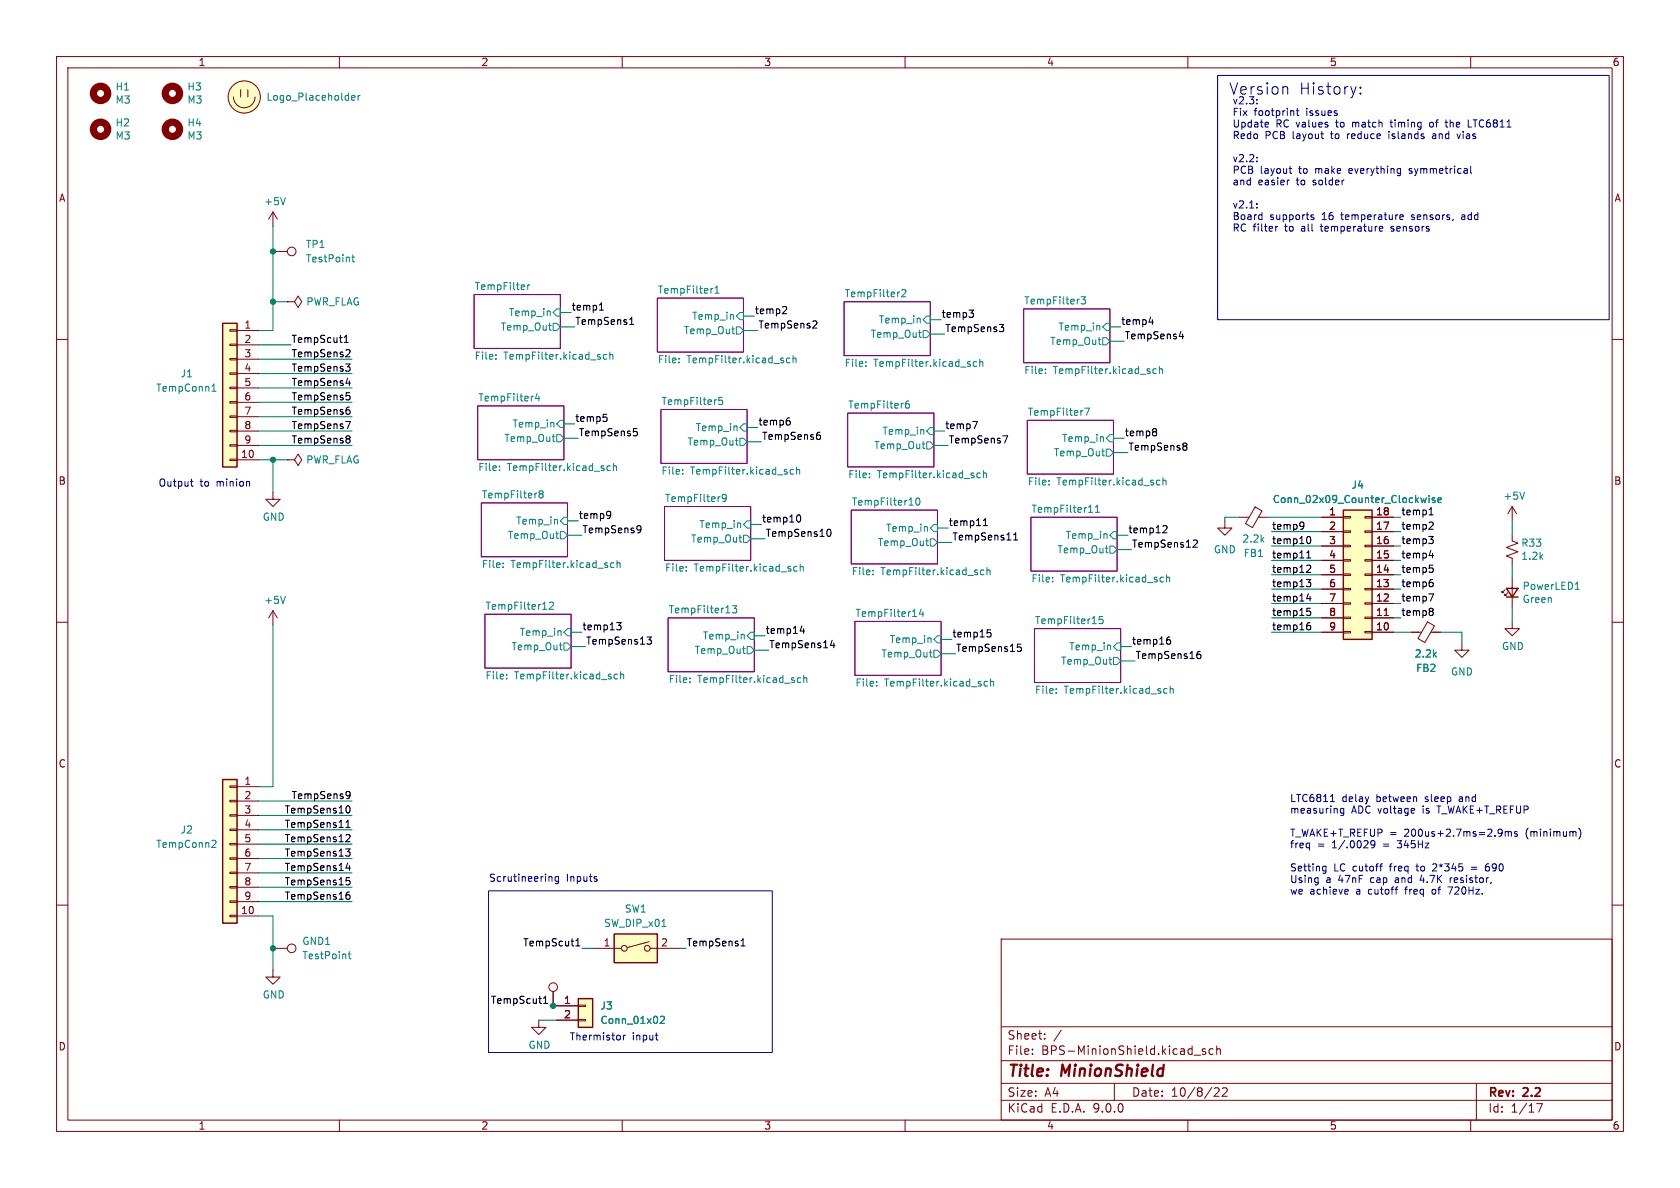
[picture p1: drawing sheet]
<svg xmlns="http://www.w3.org/2000/svg" width="297mm" height="210mm" viewBox="0 0 297 210" stroke-linecap="round" stroke-linejoin="round" font-family="sans-serif">
<defs><g id="words">
<g font-size="2.8" fill="#0000c2">
<text x="217.2" y="16.9">Version</text>
<text x="229.6" y="16.9">History:</text>
</g>
<g font-size="2.8" fill="#840000">
<text x="178" y="190.9">Title:</text>
<text x="187.7" y="190.9">MinionShield</text>
</g>
<g font-size="2.1" fill="#840000">
<text x="178" y="184">Sheet:</text>
<text x="178" y="186.7">File:</text>
<text x="184.1" y="186.7">BPS-MinionShield.kicad_sch</text>
<text x="178" y="196.9">KiCad</text>
<text x="178" y="194.1">Size:</text>
<text x="184.7" y="194.1">A4</text>
<text x="185.7" y="196.9">E.D.A.</text>
<text x="193.3" y="196.9">9.0.0</text>
<text x="200" y="194.1">Date:</text>
<text x="207" y="194.1">10/8/22</text>
<text x="263" y="194.3">Rev:</text>
<text x="263" y="196.9">Id:</text>
<text x="267.1" y="196.9">1/17</text>
<text x="269.4" y="194.3">2.2</text>
</g>
<g font-size="1.8" fill="#840000">
<text x="35" y="11.9">1</text>
<text x="85" y="11.9">2</text>
<text x="135" y="11.9">3</text>
<text x="185" y="11.9">4</text>
<text x="235" y="11.9">5</text>
<text x="285" y="11.9">6</text>
<text x="10.3" y="35.9">A</text>
<text x="285.3" y="35.9">A</text>
<text x="43.1" y="58.2">1</text>
<text x="43.1" y="60.7">2</text>
<text x="43.1" y="63.2">3</text>
<text x="43.1" y="65.8">4</text>
<text x="43.1" y="68.3">5</text>
<text x="43.1" y="70.9">6</text>
<text x="43.1" y="73.4">7</text>
<text x="43.1" y="75.9">8</text>
<text x="42.5" y="81">10</text>
<text x="43.1" y="78.5">9</text>
<text x="10.3" y="85.9">B</text>
<text x="285.3" y="85.9">B</text>
<text x="234.9" y="91.2">1</text>
<text x="234.9" y="93.7">2</text>
<text x="243.2" y="91.2">18</text>
<text x="243.2" y="93.7">17</text>
<text x="234.9" y="96.3">3</text>
<text x="234.9" y="98.8">4</text>
<text x="234.9" y="101.3">5</text>
<text x="243.2" y="96.3">16</text>
<text x="243.2" y="98.8">15</text>
<text x="243.2" y="101.3">14</text>
<text x="234.9" y="103.9">6</text>
<text x="234.9" y="106.4">7</text>
<text x="243.2" y="103.9">13</text>
<text x="243.2" y="106.4">12</text>
<text x="234.9" y="109">8</text>
<text x="234.9" y="111.5">9</text>
<text x="243.2" y="109">11</text>
<text x="243.2" y="111.5">10</text>
<text x="10.3" y="135.9">C</text>
<text x="285.3" y="135.9">C</text>
<text x="43.1" y="138.8">1</text>
<text x="43.1" y="141.4">2</text>
<text x="43.1" y="143.9">3</text>
<text x="43.1" y="146.4">4</text>
<text x="43.1" y="149">5</text>
<text x="43.1" y="151.5">6</text>
<text x="43.1" y="154.1">7</text>
<text x="42.5" y="161.7">10</text>
<text x="43.1" y="156.6">8</text>
<text x="43.1" y="159.1">9</text>
<text x="106.6" y="167.4">1</text>
<text x="116.8" y="167.4">2</text>
<text x="99.6" y="177.5">1</text>
<text x="10.3" y="185.9">D</text>
<text x="99.6" y="180.1">2</text>
<text x="285.3" y="185.9">D</text>
<text x="35" y="199.9">1</text>
<text x="85" y="199.9">2</text>
<text x="135" y="199.9">3</text>
<text x="185" y="199.9">4</text>
<text x="235" y="199.9">5</text>
<text x="285" y="199.9">6</text>
</g>
<g font-size="1.8" fill="#008484">
<text x="20.3" y="16.2">H1</text>
<text x="33" y="16.2">H3</text>
<text x="20.3" y="18.5">M3</text>
<text x="20.3" y="22.6">H2</text>
<text x="33" y="18.5">M3</text>
<text x="33" y="22.6">H4</text>
<text x="47" y="18">Logo_Placeholder</text>
<text x="20.3" y="24.9">M3</text>
<text x="33" y="24.9">M3</text>
<text x="46.6" y="36.5">+5V</text>
<text x="54" y="44">TP1</text>
<text x="54" y="46.6">TestPoint</text>
<text x="83.8" y="51.4">TempFilter</text>
<text x="116.2" y="52">TempFilter1</text>
<text x="149.2" y="52.6">TempFilter2</text>
<text x="181" y="53.9">TempFilter3</text>
<text x="54.1" y="54.2">PWR_FLAG</text>
<text x="88.4" y="58.6">Temp_Out</text>
<text x="89.9" y="56.1">Temp_in</text>
<text x="120.8" y="59.3">Temp_Out</text>
<text x="122.3" y="56.7">Temp_in</text>
<text x="153.8" y="59.9">Temp_Out</text>
<text x="155.3" y="57.4">Temp_in</text>
<text x="187" y="58.6">Temp_in</text>
<text x="83.8" y="63.9">File:</text>
<text x="89" y="63.9">TempFilter.kicad_sch</text>
<text x="116.2" y="64.5">File:</text>
<text x="121.4" y="64.5">TempFilter.kicad_sch</text>
<text x="149.2" y="65.2">File:</text>
<text x="154.4" y="65.2">TempFilter.kicad_sch</text>
<text x="185.6" y="61.2">Temp_Out</text>
<text x="27.5" y="69.4">TempConn1</text>
<text x="31.8" y="66.9">J1</text>
<text x="84.5" y="71">TempFilter4</text>
<text x="116.8" y="71.7">TempFilter5</text>
<text x="181" y="66.4">File:</text>
<text x="186.2" y="66.4">TempFilter.kicad_sch</text>
<text x="90.5" y="75.8">Temp_in</text>
<text x="122.9" y="76.4">Temp_in</text>
<text x="149.9" y="72.3">TempFilter6</text>
<text x="155.9" y="77.1">Temp_in</text>
<text x="181.6" y="73.6">TempFilter7</text>
<text x="54" y="82.1">PWR_FLAG</text>
<text x="84.5" y="83.6">File:</text>
<text x="89" y="78.3">Temp_Out</text>
<text x="89.7" y="83.6">TempFilter.kicad_sch</text>
<text x="121.4" y="79">Temp_Out</text>
<text x="154.5" y="79.6">Temp_Out</text>
<text x="186.2" y="80.9">Temp_Out</text>
<text x="187.7" y="78.3">Temp_in</text>
<text x="85.1" y="88.2">TempFilter8</text>
<text x="116.8" y="84.2">File:</text>
<text x="117.5" y="88.8">TempFilter9</text>
<text x="122.1" y="84.2">TempFilter.kicad_sch</text>
<text x="149.9" y="84.9">File:</text>
<text x="150.5" y="89.5">TempFilter10</text>
<text x="155.1" y="84.9">TempFilter.kicad_sch</text>
<text x="181.6" y="86.1">File:</text>
<text x="186.8" y="86.1">TempFilter.kicad_sch</text>
<text x="224.9" y="89.1">Conn_02x09_Counter_Clockwise</text>
<text x="238.8" y="86.6">J4</text>
<text x="265.7" y="88.5">+5V</text>
<text x="46.4" y="92.3">GND</text>
<text x="89.7" y="95.5">Temp_Out</text>
<text x="91.1" y="92.9">Temp_in</text>
<text x="123.5" y="93.6">Temp_in</text>
<text x="156.5" y="94.2">Temp_in</text>
<text x="182.2" y="90.7">TempFilter11</text>
<text x="188.3" y="95.5">Temp_in</text>
<text x="85.1" y="100.7">File:</text>
<text x="90.3" y="100.7">TempFilter.kicad_sch</text>
<text x="117.5" y="101.4">File:</text>
<text x="122.1" y="96.1">Temp_Out</text>
<text x="122.7" y="101.4">TempFilter.kicad_sch</text>
<text x="155.1" y="96.7">Temp_Out</text>
<text x="186.8" y="98">Temp_Out</text>
<text x="214.5" y="98">GND</text>
<text x="219.5" y="96.1">2.2k</text>
<text x="219.8" y="98.7">FB1</text>
<text x="268.8" y="99.2">1.2k</text>
<text x="268.8" y="96.9">R33</text>
<text x="46.6" y="107">+5V</text>
<text x="85.7" y="107.9">TempFilter12</text>
<text x="150.5" y="102">File:</text>
<text x="155.7" y="102">TempFilter.kicad_sch</text>
<text x="182.2" y="103.3">File:</text>
<text x="187.5" y="103.3">TempFilter.kicad_sch</text>
<text x="269.1" y="104.5">PowerLED1</text>
<text x="269.1" y="106.8">Green</text>
<text x="91.8" y="112.6">Temp_in</text>
<text x="118.1" y="108.5">TempFilter13</text>
<text x="124.2" y="113.3">Temp_in</text>
<text x="151.1" y="109.1">TempFilter14</text>
<text x="157.2" y="113.9">Temp_in</text>
<text x="182.9" y="110.4">TempFilter15</text>
<text x="90.3" y="115.2">Temp_Out</text>
<text x="122.7" y="115.8">Temp_Out</text>
<text x="155.7" y="116.4">Temp_Out</text>
<text x="187.5" y="117.7">Temp_Out</text>
<text x="188.9" y="115.2">Temp_in</text>
<text x="250" y="116.4">2.2k</text>
<text x="250.2" y="119">FB2</text>
<text x="256.4" y="119.6">GND</text>
<text x="265.4" y="115.1">GND</text>
<text x="85.7" y="120.4">File:</text>
<text x="90.9" y="120.4">TempFilter.kicad_sch</text>
<text x="118.1" y="121.1">File:</text>
<text x="123.3" y="121.1">TempFilter.kicad_sch</text>
<text x="151.1" y="121.7">File:</text>
<text x="156.4" y="121.7">TempFilter.kicad_sch</text>
<text x="182.9" y="123">File:</text>
<text x="188.1" y="123">TempFilter.kicad_sch</text>
<text x="31.8" y="147.5">J2</text>
<text x="27.5" y="150.1">TempConn2</text>
<text x="110.4" y="161.5">SW1</text>
<text x="53.3" y="167.2">GND1</text>
<text x="106.7" y="164.1">SW_DIP_x01</text>
<text x="53.3" y="169.8">TestPoint</text>
<text x="46.4" y="176.7">GND</text>
<text x="106.1" y="178.7">J3</text>
<text x="93.3" y="185.6">GND</text>
<text x="106.1" y="181.2">Conn_01x02</text>
</g>
<g font-size="1.8" fill="#0000c2">
<text x="217.8" y="18.5">v2.3:</text>
<text x="217.8" y="20.6">Fix</text>
<text x="217.8" y="22.6">Update</text>
<text x="221.7" y="20.6">footprint</text>
<text x="225.6" y="22.6">RC values</text>
<text x="231" y="20.6">issues</text>
<text x="236.5" y="22.6">to</text>
<text x="239.5" y="22.6">match</text>
<text x="246.5" y="22.6">timing</text>
<text x="253.6" y="22.6">of</text>
<text x="256.7" y="22.6">the</text>
<text x="260.8" y="22.6">LTC6811</text>
<text x="217.8" y="24.7">Redo</text>
<text x="217.8" y="28.8">v2.2:</text>
<text x="223.6" y="24.7">PCB</text>
<text x="228.6" y="24.7">layout</text>
<text x="235.6" y="24.7">to</text>
<text x="238.6" y="24.7">reduce</text>
<text x="246.2" y="24.7">islands</text>
<text x="254.1" y="24.7">and</text>
<text x="258.7" y="24.7">vias</text>
<text x="217.8" y="30.8">PCB</text>
<text x="217.8" y="32.8">and</text>
<text x="222.4" y="32.8">easier</text>
<text x="222.8" y="30.8">layout</text>
<text x="229.3" y="32.8">to</text>
<text x="229.8" y="30.8">to</text>
<text x="232.4" y="32.8">solder</text>
<text x="232.8" y="30.8">make</text>
<text x="238.9" y="30.8">everything</text>
<text x="249.8" y="30.8">symmetrical</text>
<text x="217.8" y="36.9">v2.1:</text>
<text x="217.8" y="39">Board</text>
<text x="217.8" y="41">RC filter</text>
<text x="224.5" y="39">supports</text>
<text x="227.3" y="41">to</text>
<text x="230.3" y="41">all</text>
<text x="233.8" y="39">16</text>
<text x="234" y="41">temperature</text>
<text x="237.4" y="39">temperature</text>
<text x="246.6" y="41">sensors</text>
<text x="250" y="39">sensors,</text>
<text x="259" y="39">add</text>
<text x="27.9" y="86.1">Output</text>
<text x="35.3" y="86.1">to</text>
<text x="38.4" y="86.1">minion</text>
<text x="228" y="141.9">LTC6811</text>
<text x="228" y="143.9">measuring</text>
<text x="237.2" y="141.9">delay</text>
<text x="238.9" y="143.9">ADC voltage</text>
<text x="243.4" y="141.9">between</text>
<text x="251.8" y="143.9">is</text>
<text x="252.2" y="141.9">sleep</text>
<text x="254.6" y="143.9">T_WAKE+T_REFUP</text>
<text x="258.4" y="141.9">and</text>
<text x="228" y="148">T_WAKE+T_REFUP</text>
<text x="245.6" y="148">=</text>
<text x="248.4" y="148">200us+2.7ms=2.9ms</text>
<text x="270" y="148">(minimum)</text>
<text x="86.4" y="156">Scrutineering</text>
<text x="100.1" y="156">Inputs</text>
<text x="228" y="150">freq</text>
<text x="228" y="154.1">Setting</text>
<text x="232.9" y="150">=</text>
<text x="235.6" y="150">1/.0029</text>
<text x="235.8" y="154.1">LC cutoff</text>
<text x="244.8" y="150">=</text>
<text x="246" y="154.1">freq</text>
<text x="247.5" y="150">345Hz</text>
<text x="250.9" y="154.1">to</text>
<text x="254" y="154.1">2*345</text>
<text x="263.7" y="154.1">690</text>
<text x="228" y="156.2">Using</text>
<text x="228" y="158.2">we</text>
<text x="231.6" y="158.2">achieve</text>
<text x="234.4" y="156.2">a</text>
<text x="236.7" y="156.2">47nF</text>
<text x="239.9" y="158.2">a</text>
<text x="242.2" y="158.2">cutoff</text>
<text x="242.5" y="156.2">cap</text>
<text x="247.1" y="156.2">and</text>
<text x="248.9" y="158.2">freq</text>
<text x="251.7" y="156.2">4.7K</text>
<text x="253.8" y="158.2">of</text>
<text x="256.9" y="158.2">720Hz.</text>
<text x="257.2" y="156.2">resistor,</text>
<text x="100.6" y="184.1">Thermistor</text>
<text x="111.8" y="184.1">input</text>
</g>
<g font-size="1.8">
<text x="101" y="55">temp1</text>
<text x="101.6" y="57.5">TempSens1</text>
<text x="133.3" y="55.6">temp2</text>
<text x="134" y="58.2">TempSens2</text>
<text x="166.4" y="56.3">temp3</text>
<text x="167" y="58.8">TempSens3</text>
<text x="198.1" y="57.5">temp4</text>
<text x="51.4" y="60.7">TempScut1</text>
<text x="51.4" y="65.8">TempSens3</text>
<text x="51.4" y="63.2">TempSens2</text>
<text x="198.8" y="60.1">TempSens4</text>
<text x="51.4" y="68.3">TempSens4</text>
<text x="51.4" y="70.9">TempSens5</text>
<text x="51.4" y="73.4">TempSens6</text>
<text x="51.4" y="75.9">TempSens7</text>
<text x="101.6" y="74.7">temp5</text>
<text x="102.2" y="77.2">TempSens5</text>
<text x="134" y="75.3">temp6</text>
<text x="134.6" y="77.8">TempSens6</text>
<text x="167" y="75.9">temp7</text>
<text x="198.8" y="77.2">temp8</text>
<text x="51.4" y="78.5">TempSens8</text>
<text x="167.6" y="78.5">TempSens7</text>
<text x="199.4" y="79.7">TempSens8</text>
<text x="102.2" y="91.8">temp9</text>
<text x="102.9" y="94.4">TempSens9</text>
<text x="134.6" y="92.4">temp10</text>
<text x="135.3" y="95">TempSens10</text>
<text x="167.6" y="93.1">temp11</text>
<text x="168.3" y="95.6">TempSens11</text>
<text x="199.4" y="94.4">temp12</text>
<text x="224.8" y="93.7">temp9</text>
<text x="247.6" y="93.7">temp2</text>
<text x="247.6" y="91.2">temp1</text>
<text x="200" y="96.9">TempSens12</text>
<text x="224.8" y="98.8">temp11</text>
<text x="224.8" y="101.3">temp12</text>
<text x="224.8" y="96.3">temp10</text>
<text x="247.6" y="98.8">temp4</text>
<text x="247.6" y="96.3">temp3</text>
<text x="247.6" y="101.3">temp5</text>
<text x="224.8" y="106.4">temp14</text>
<text x="224.8" y="103.9">temp13</text>
<text x="247.6" y="106.4">temp7</text>
<text x="247.6" y="103.9">temp6</text>
<text x="102.9" y="111.5">temp13</text>
<text x="135.3" y="112.1">temp14</text>
<text x="168.3" y="112.8">temp15</text>
<text x="224.8" y="109">temp15</text>
<text x="224.8" y="111.5">temp16</text>
<text x="247.6" y="109">temp8</text>
<text x="103.5" y="114">TempSens13</text>
<text x="135.9" y="114.7">TempSens14</text>
<text x="168.9" y="115.3">TempSens15</text>
<text x="200" y="114">temp16</text>
<text x="200.7" y="116.6">TempSens16</text>
<text x="50.2" y="143.9">TempSens10</text>
<text x="51.4" y="141.3">TempSens9</text>
<text x="50.2" y="146.4">TempSens11</text>
<text x="50.2" y="149">TempSens12</text>
<text x="50.2" y="151.5">TempSens13</text>
<text x="50.2" y="154">TempSens14</text>
<text x="50.2" y="156.6">TempSens15</text>
<text x="50.2" y="159.1">TempSens16</text>
<text x="92.4" y="167.4">TempScut1</text>
<text x="121.3" y="167.4">TempSens1</text>
<text x="86.7" y="177.5">TempScut1</text>
</g>
</g></defs>
<path d="M0 0h297v210h-297z" fill="#fff" stroke="#fff" stroke-width=".18"/>
<g fill="none" stroke="#840000" stroke-width=".18">
<path d="M10 10h277v190h-277zM12 12h273v186h-273zM60 10v2M110 10v2M160 10v2M210 10v2M260 10v2M10 60h2M285 60h2M10 110h2M285 110h2M10 160h2"/>
<path d="M177 166h108v32h-108zM285 160h2M60 198v2M110 198v2M160 198v2M177 194.5h108M177 191.5h108M177 187.5h108M177 181.5h108M182.5 186.3v.1M182.5 185.5v.1M184.7 183.6v.1"/>
<path d="M184.7 182.8v.1M187.6 182.1l-1.3 2M197 191.5v3M210 198v2M211.1 186.5h1.1M213.1 185.5l-.4-.1-.2 .2 .1 .2 .5 .2v.3h-.6M214.5 185.5l-.5-.1-.3 .3v.4l.2 .2h.6M214.7 192.4l.5-.1 .3 .1v.3l-.9 1.1h.9M215.1 185.5l.2-.1 .4 .1v.9M215.1 184.9v1.5M216.1 192.4l.6-.1 .2 .1 .1 .3-1 1.1h1M260 198v2"/>
<path d="M261 191.5v6.5M271.7 195.1h1l-.7 1.5"/>
</g>
<g fill="none" stroke="#840084" stroke-width=".18">
<path d="M83.8 52.1h15.3v9.5h-15.3zM116.2 52.7h15.2v9.5h-15.2zM149.2 53.3h15.3v9.6h-15.3zM181 54.6h15.2v9.5h-15.2zM84.5 71.8h15.2v9.5h-15.2zM116.8 72.4h15.3v9.5h-15.3zM149.9 73h15.2v9.6h-15.2zM181.6 74.3h15.2v9.5h-15.2zM85.1 88.9h15.2v9.5h-15.2zM117.5 89.5h15.2v9.6h-15.2zM150.5 90.2h15.2v9.5h-15.2zM182.2 91.4h15.3v9.6h-15.3z"/>
<path d="M85.7 108.6h15.3v9.5h-15.3zM118.1 109.2h15.2v9.5h-15.2zM151.1 109.9h15.3v9.5h-15.3zM182.9 111.1h15.2v9.6h-15.2z"/>
</g>
<g fill="none" stroke="#008484" stroke-width=".18">
<path d="M93.3 50.3v.9M93.7 50.3l-.4 .3M97 57.5h.5M97.2 55l.1 .8M97.3 58.4h.2M97.8 55.2l.6-.6h.7v1.3h-.7zM97.8 57.2h.6l.7 .6-.7 .6h-.6zM126 51h-.2M126.4 51.8h.7M126.4 50.9l.4-.3v1.2M129.4 58.2h.5M129.6 55.7l.1 .8"/>
<path d="M129.7 59h.2M130.2 57.8h.6l.6 .6-.6 .7h-.6zM130.8 55.2h.6v1.3h-.6l-.6-.6zM159.4 51.3l.5-.1 .3 .4-.8 .9h.8M162.4 58.8h.5M162.6 56.3l.1 .8M162.8 59.6h.1M163.2 56.5l.6-.6h.7v1.3h-.7zM163.2 58.4h.6l.7 .7-.7 .6h-.6zM191.1 52.5h.8l-.4 .4 .3 .2v.5l-.1 .1-.6-.1M194.4 57.6v.8M194.9 59.7h.7l.6 .6-.6 .7h-.7z"/>
<path d="M195.6 57.2h.6v1.2h-.6l-.7-.6zM87.7 63.4v.1M87.7 62.7v.1M95 69.5l-.3 1h.7M95.3 70v.9M97.6 77.2h.5M97.9 74.7v.8M98 78h.1M98.4 76.8h.7l.6 .7-.6 .6h-.7zM99.1 74.3h.6v1.3h-.6l-.7-.7zM107.3 62.7h-.4l-.2 .2 .1 .5h.5M107.8 62.8l.2-.1h.3l.1 .8"/>
<path d="M107.8 62.2v1.3M120.1 64v.1M120.1 63.4v.1M127.7 70.2h-.6l-.1 .6 .2-.1 .4 .1 .2 .2-.1 .4-.2 .1-.5-.1M130 77.8h.5M130.2 75.4l.1 .7M130.4 78.7h.1M130.8 77.5h.6l.7 .6-.7 .6h-.6zM131.4 74.9h.7v1.3h-.7l-.6-.6zM139.6 63.4l-.3-.1-.3 .2 .2 .6h.4M140.2 63.4l.2-.1 .3 .1v.7M140.2 62.9v1.2"/>
<path d="M153.1 64.7v.1M153.1 64v.1M160.7 70.9h-.4a.86 .86 0 0 0 0 1.2l.4-.1 .1-.4-.3-.2h-.2l-.2 .2M163 78.5h.5M163.3 76v.8M163.4 79.3h.1M163.8 78.1h.7l.6 .6-.6 .7h-.7zM164.5 75.6h.6v1.2h-.6l-.7-.6zM172.7 64l-.4-.1-.2 .3 .1 .5h.5M173.2 64l.2-.1 .3 .1 .1 .8M173.2 63.5v1.3M184.8 65.3v.1"/>
<path d="M184.8 65.9v.1M191.7 72.1h.9l-.5 1.3M194.1 60.1h.5M194.5 60.9h.1M194.8 79.7h.5M195 77.3l.1 .7M195.6 79.4h.6l.6 .6-.6 .6h-.6zM196.2 76.8h.6v1.3h-.6l-.6-.6zM204.4 65.3l-.3-.1-.3 .2 .1 .6h.5M205 65.3l.1-.1 .3 .1 .1 .7M205 64.8v1.2M88.3 83.1v.1"/>
<path d="M88.3 82.4v.1M88.9 99.5v.2M95.5 87.3l-.2-.2 .2-.3h.3l.2 .2-.2 .3M95.5 87.3l-.2 .2 .1 .4 .1 .1h.4l.1-.2v-.3l-.2-.2M95.5 87.3h.3M98.3 94.3h.4M98.5 91.9l.1 .8M98.6 95.2h.1M99.1 94h.6l.6 .6-.6 .7h-.6zM99.7 91.4h.6v1.3h-.6l-.6-.6zM107.9 82.4l-.4-.1-.2 .3 .1 .5h.5M108.4 82.5l.2-.2 .3 .1 .1 .8"/>
<path d="M108.4 81.9v1.3M108.5 99.5h-.3l-.3 .2 .2 .6h.4M109.1 99.6l.2-.1h.3v.8M109.1 99.1v1.2M120.7 83.7v.1M120.7 83v.2M128.4 87.9l-.2 .3h-.3l-.2-.3 .1-.4 .4-.1 .1 .1a.84 .84 0 0 1-.3 1.2h-.2M130.6 95h.5M130.9 92.5v.8M131 95.8h.1M131.4 92.7l.7-.6h.6v1.2h-.6zM131.4 94.6h.7l.6 .7-.6 .6h-.7z"/>
<path d="M140.3 83h-.4l-.2 .2 .1 .6h.5M140.8 83.1l.2-.1h.3l.1 .8M140.8 82.6v1.2M141.5 99.7v1.3M153.7 84.3v.2M153.7 83.7v.1M162 88.1l.2-.1a.68 .68 0 0 1 .4 .7 .68 .68 0 0 1-.4 .6l-.2-.1-.1-.4zM163.7 95.6h.4M163.9 93.1l.1 .8M164 96.5h.1M164.5 95.3h.6l.6 .6-.6 .6h-.6zM165.1 92.7h.6v1.3h-.6l-.6-.7z"/>
<path d="M173.3 83.7l-.4-.1-.2 .3 .1 .5h.5M173.8 83.7l.2-.1 .3 .1 .1 .8M173.8 83.2v1.3M185.5 85.6v.1M185.5 84.9v.2M192.4 90.6h.8M193.7 90.6h.7M193.7 89.7l.3-.4v1.3M195.1 80.6h.2M195.4 96.9h.5M195.7 94.4v.8M195.8 97.7h.1"/>
<path d="M196.2 96.5h.6l.7 .7-.7 .6h-.6zM196.8 94h.7v1.3h-.7l-.6-.7zM205.1 84.9h-.4l-.3 .2 .2 .6h.5M205.6 85l.2-.1h.3v.8M205.6 84.5v1.2M88.9 100.2v.1M89.6 119.9v.1M89.6 119.2v.2M97.1 106.6l.5-.2 .3 .4-.8 .9h.8M98.9 114h.5M99.1 111.6l.1 .7M99.3 114.9h.1"/>
<path d="M99.7 113.7h.6l.7 .6-.7 .6h-.6zM100.3 111.1h.7v1.3h-.7l-.6-.6zM109.2 119.2h-.4l-.2 .2 .1 .6h.5M109.7 119.3l.2-.1h.3l.1 .8M109.7 118.7v1.3M121.3 100.8v.2M121.3 100.2v.1M122 119.9v.1M129.5 107.1h.7l-.4 .5 .4 .1v.5l-.2 .1-.5-.1M131.3 114.7h.5M131.5 112.2l.1 .8M131.6 115.5h.2"/>
<path d="M132.1 114.3h.6l.6 .6-.6 .7h-.6zM132.7 111.8h.6v1.2h-.6l-.6-.6zM140.9 100.2l-.3-.1-.3 .3 .1 .5h.5M141.5 100.2l.1-.1 .3 .1 .1 .8M141.6 119.9l-.4-.1-.3 .2 .2 .6h.5M142.1 119.9l.2-.1 .3 .1v.8M142.1 119.4v1.3M154.3 101.5v.1M154.3 100.8v.1M162.8 107.6l-.3 1h.8M163.1 108.1v.9M164.3 115.3h.5"/>
<path d="M164.5 112.8l.1 .8M164.7 116.1h.1M165.1 114.9h.6l.7 .7-.7 .6h-.6zM165.7 112.4h.7v1.3h-.7l-.6-.7zM173.9 100.8h-.3l-.3 .2 .2 .5h.4M174.5 100.9l.2-.1h.3v.8M174.5 100.3v1.3M186.1 102.8v.1M186.1 102.1v.1M195 109h-.7v.6l.2-.1h.4l.1 .2v.4l-.2 .1-.5-.1M196 116.6h.5M196.3 114.1v.8"/>
<path d="M196.4 117.4h.1M196.8 116.2h.7l.6 .6-.6 .7h-.7zM197.5 113.7h.6v1.2h-.6l-.7-.6zM205.7 102.1l-.4-.1-.2 .3 .1 .5h.5M206.2 102.1l.2-.1 .3 .1 .1 .8M206.2 101.6v1.3M122 120.5v.2M155 121.2v.1M155 120.5v.1M174.6 120.5l-.4-.1-.2 .3 .1 .5h.5M175.1 120.6l.2-.2 .3 .1 .1 .8M175.1 120v1.3"/>
<path d="M186.7 122.4v.2M186.7 121.8v.1M206.3 121.8l-.3-.1-.3 .3 .1 .5h.5M206.9 121.8l.1-.1 .4 .1v.8M206.9 121.3v1.3"/>
</g>
<path d="M102.2 176.5h2.6v5.1h-2.6z" fill="#ffffc2"/>
<path d="M102.2 176.5h2.6v5.1h-2.6z" fill="none" stroke="#840000" stroke-width=".25"/>
<g fill="none" stroke="#840000" stroke-width=".18">
<path d="M41.3 17.1a1.9 1.9 0 0 0 1.9 2 1.9 1.9 0 0 0 1.9-2M42.5 15.9v1.2M43.8 15.9v1.2M98.4 177.8h3.8M102.2 177.7h1.3v.2h-1.3zM98.4 180.3h3.8M102.2 180.2h1.3v.3h-1.3z"/>
<circle cx="43.2" cy="17.1" r="2.84"/>
</g>
<path d="M62.2 17.3l.6-.1-.1-.3h-.4l-.1 .2v.6h.5M63.3 16.9v.8M63.7 16.9l-.4 .2M116.7 179.8l.5-.2 .3 .4-.8 .9h.8" fill="none" stroke="#008484" stroke-width=".18"/>
<circle cx="43.2" cy="17.1" r="2.84" fill="#ffffc2" stroke="#ffffc2" stroke-width=".18"/>
<circle cx="30.5" cy="16.5" r="1.27" fill="none" stroke="#840000" stroke-width="1.3"/>
<path d="M39.4 137.8h2.5v25.4h-2.5z" fill="#ffffc2"/>
<path d="M39.4 137.8h2.5v25.4h-2.5z" fill="none" stroke="#840000" stroke-width=".25"/>
<g fill="none" stroke="#840000" stroke-width=".18">
<path d="M40.6 138.9h1.3v.3h-1.3zM41.9 139.1h3.8M40.6 141.5h1.3v.2h-1.3zM40.6 144h1.3v.3h-1.3zM40.6 146.6h1.3v.2h-1.3zM40.6 149.1h1.3v.3h-1.3zM40.6 151.6h1.3v.3h-1.3zM40.6 154.2h1.3v.2h-1.3zM40.6 156.7h1.3v.3h-1.3zM40.6 159.3h1.3v.2h-1.3zM41.9 141.6h3.8M41.9 144.1h3.8"/>
<path d="M41.9 146.7h3.8M41.9 149.2h3.8M41.9 151.8h3.8M41.9 154.3h3.8M41.9 156.8h3.8M41.9 159.4h3.8M40.6 161.8h1.3v.3h-1.3zM41.9 161.9h3.8"/>
</g>
<path d="M37.6 148.5l.5 .1 .1 .3-.8 .9h.8" fill="none" stroke="#008484" stroke-width=".18"/>
<path d="M39.4 57.2h2.5v25.4h-2.5z" fill="#ffffc2"/>
<path d="M39.4 57.2h2.5v25.4h-2.5zM266.3 104h2.1l-1.1 1.5zM266.3 105.5h2.1" fill="none" stroke="#840000" stroke-width=".25"/>
<g fill="none" stroke="#840000" stroke-width=".18">
<path d="M40.6 58.3h1.3v.2h-1.3zM41.9 58.4h3.8M40.6 60.8h1.3v.3h-1.3zM40.6 63.4h1.3v.2h-1.3zM40.6 65.9h1.3v.3h-1.3zM40.6 68.5h1.3v.2h-1.3zM40.6 71h1.3v.2h-1.3zM40.6 73.5h1.3v.3h-1.3zM40.6 76.1h1.3v.2h-1.3zM40.6 78.6h1.3v.3h-1.3zM41.9 61h3.8M41.9 63.5h3.8"/>
<path d="M41.9 66h3.8M41.9 68.6h3.8M41.9 71.1h3.8M41.9 73.7h3.8M41.9 76.2h3.8M41.9 78.7h3.8M40.6 81.2h1.3v.2h-1.3zM41.9 81.3h3.8M50.8 81.3h1.3l.6-1 .6 1-.6 1-.6-1M50.8 81.3h.1M266.1 104.3l-.5 .5v-.3v.3h.2M266.6 104.8l-.5 .5v-.3v.3h.2"/>
<path d="M267.3 102.2v5.1M97.8 175.3v2.5M95.2 180.3v1.3h1.3l-1.3 1.3-1.2-1.3h1.2"/>
<circle cx="97.8" cy="174.5" r=".76"/>
</g>
<path d="M37.5 69.2h.7M37.5 68.3l.3-.4v1.3M278.5 104.2h.7M278.7 103.1l.1-.2v1.3" fill="none" stroke="#008484" stroke-width=".18"/>
<path d="M108.6 165.1h7.6v5.1h-7.6z" fill="#ffffc2"/>
<g fill="none" stroke="#840000" stroke-width=".18">
<path d="M104.8 167.6h5.1M114.8 166.5l-3.9 1M114.9 167.6h5.1"/>
<circle cx="110.4" cy="167.6" r=".51"/>
<circle cx="114.4" cy="167.6" r=".51"/>
</g>
<path d="M108.6 165.1h7.6v5.1h-7.6z" fill="none" stroke="#840000" stroke-width=".25"/>
<path d="M117 163.8h.7" fill="none" stroke="#008484" stroke-width=".18"/>
<path d="M237.5 90.2h5.1v22.8h-5.1z" fill="#ffffc2"/>
<path d="M237.5 90.2h5.1v22.8h-5.1z" fill="none" stroke="#840000" stroke-width=".25"/>
<g fill="none" stroke="#840000" stroke-width=".18">
<path d="M48.3 37.5v2.5M48.3 37.5l-.8 1.2M48.3 37.5l.7 1.2M48.3 44.5h2.5M50.8 53.3h1.3l.6-1 .6 1-.6 1.1-.6-1.1M50.8 53.3h.1M48.3 87v1.3h1.2l-1.2 1.2-1.3-1.2h1.3M216.5 92.1v1.2h-1.2l1.2 1.3 1.3-1.3h-1.3M219.1 91.4h1.7M221.9 89.6l1.2 .7-1.7 3-1.2-.7zM222.5 91.4h1.7M233.7 91.4h3.8"/>
<path d="M233.7 94h3.8M233.7 96.5h3.8M233.7 99.1h3.8M237.5 91.3h1.3v.3h-1.3zM237.5 93.9h1.3v.2h-1.3zM237.5 96.4h1.3v.2h-1.3zM237.5 98.9h1.3v.3h-1.3zM241.3 91.3h1.3v.3h-1.3zM241.3 93.9h1.3v.2h-1.3zM241.3 96.4h1.3v.2h-1.3zM241.3 98.9h1.3v.3h-1.3zM242.6 91.4h3.8"/>
<path d="M242.6 94h3.8M242.6 96.5h3.8M242.6 99.1h3.8M267.3 94.6v1l1.1 .4-2.1 .8 2.1 .7-2.1 .8 1 .4v1M267.3 89.5l-.7 1.3M267.3 89.5l.8 1.3M267.3 89.5v2.6M48.3 108l-.8 1.2M48.3 108l.7 1.2M48.3 108v2.5M233.7 101.6h3.8M233.7 104.1h3.8"/>
<path d="M233.7 106.7h3.8M233.7 109.2h3.8M233.7 111.8h3.8M237.5 101.5h1.3v.2h-1.3zM237.5 104h1.3v.3h-1.3zM237.5 106.6h1.3v.2h-1.3zM237.5 109.1h1.3v.2h-1.3zM237.5 111.6h1.3v.3h-1.3zM241.3 101.5h1.3v.2h-1.3zM241.3 104h1.3v.3h-1.3zM241.3 106.6h1.3v.2h-1.3zM241.3 109.1h1.3v.2h-1.3z"/>
<path d="M241.3 111.6h1.3v.3h-1.3zM242.6 101.6h3.8M242.6 104.1h3.8M242.6 106.7h3.8M242.6 109.2h3.8M242.6 111.8h3.8M244.7 108.8h.7M249.6 111.8h1.7M252.4 109.9l1.2 .7-1.7 3-1.2-.7zM253 111.8h1.6M258.4 113.7v1.2h-1.2l1.2 1.3 1.3-1.3h-1.3M267.3 109.9v1.2h1.3l-1.3 1.3-1.2-1.3h1.2"/>
<path d="M48.3 171.5v1.2h1.2l-1.2 1.3-1.3-1.3h1.3M48.3 167.6h2.5M97.8 175.3v2.5M98.4 177.8h3.8M98.4 180.3h3.8"/>
<circle cx="51.6" cy="44.4" r=".76"/>
<circle cx="51.6" cy="167.6" r=".76"/>
</g>
<g fill="none" stroke="#008484" stroke-width=".18">
<path d="M50.5 34.9l-.5 1.3M62.2 45.5h.5M62.4 45v1.1l.3 .2M252.2 88l-.3 .8-.2-.6M252.6 87.6v.1M252.6 88v.8M253.7 88.1l-.3-.1-.2 .2v.2l.5 .1v.3h-.5M254.2 88.4l.6-.1v-.2l-.4-.1-.2 .2 .1 .6h.5M269.5 87l-.4 1.3M50.5 105.4l-.5 1.3M61.6 168.6h.4M61.7 168.2v1.1l.3 .2"/>
<path d="M116.7 179.8l.5-.2 .3 .4-.8 .9h.8"/>
</g>
<g fill="none" stroke="#840000" stroke-width="1.3">
<circle cx="17.8" cy="16.5" r="1.27"/>
<circle cx="17.8" cy="22.9" r="1.27"/>
<circle cx="30.5" cy="22.9" r="1.27"/>
</g>
<g fill="none" stroke="#000" stroke-width=".18">
<path d="M60.8 59.6l.4-.3v1.2M106 54.8h.7M106.1 53.9l.2-.3v1.2M111.3 57.4h.7M111.3 56.5l.4-.4v1.3M138.5 54.2h.5l.1 .3-.8 1h.8M143.9 56.7l.4 .1 .1 .3-.8 .9h.8M171.3 54.8h.8l-.4 .5 .3 .1 .1 .4-.2 .3h-.4M176.7 57.4h.7l-.4 .4 .4 .2v.4l-.2 .2h-.4M203.1 56.9h.8M203.7 56.5v.9M208.5 59.5h.8"/>
<path d="M209.1 59.1v.8M60.8 60.5h.8M61.1 64.3h.8l-.4 .5 .3 .2 .1 .4-.3 .2h-.3M61.1 74.5h.8l-.5 1.3M61.2 67.7h.7M61.2 69.4h.6M61.3 61.8l.5 .1 .1 .3-.8 .9h.8M61.3 69.9h.3l.3 .3-.1 .4-.5 .1M61.4 77h.2l.3 .3-.3 .3M61.4 72.4h.2l.3 .3-.1 .4-.4 .1M61.4 77.6h.2M61.5 72h.3"/>
<path d="M61.6 77.6l.3 .2v.3l-.1 .2h-.4M61.8 67.3v.9M106.7 73.2h.6M106.8 73.7h.3l.2 .3v.4l-.5 .1M112 75.8h.6M112.1 76.3h.3l.3 .2-.1 .5h-.5M139.2 74.4h.3l.2 .2-.1 .4-.4 .1M139.3 73.9h.3M144.6 76.9h.2l.3 .2-.1 .5-.4 .1M144.7 76.4h.2M171.9 74.5h.9l-.6 1.3M177.3 77h.8l-.5 1.3"/>
<path d="M204 75.8h.2l.3 .2-.3 .3M204 76.3h.2M204.2 76.3l.3 .3v.2l-.1 .2h-.4M209.3 78.3h.3l.2 .3-.2 .3M209.3 78.9h.3M209.6 78.9l.2 .2v.2l-.1 .2-.4 .1M107.5 90.4l.4 .1a.84 .84 0 0 1-.3 1.2M108 90.9l-.3 .3h-.2M112.8 92.9l.5 .1a.84 .84 0 0 1-.4 1.2M113.3 93.5l-.2 .2h-.3M141 91.1l.1-.1a.68 .68 0 0 1 .5 .7 .68 .68 0 0 1-.5 .6l-.1-.1M146.3 93.7l.2-.1a.68 .68 0 0 1 .4 .6 .68 .68 0 0 1-.4 .6l-.2-.1"/>
<path d="M173.8 92.9h.8M173.8 92l.4-.3v1.2M179.2 95.5h.7M179.2 94.6l.4-.4v1.3M205.8 92.9l.4 .1 .1 .3-.8 .9h.8M211 95.5h.4l.3 .3-.8 .9h.8M230 92.3l.5 .1a.84 .84 0 0 1-.3 1.2M230.5 92.8l-.2 .3h-.3M231 98.6h.7M231 97.7l.4-.3v1.2M231.2 99.9l.4 .1 .1 .3-.8 .9h.8M231.2 94.9l.1-.1a.68 .68 0 0 1 .4 .7 .68 .68 0 0 1-.4 .6l-.1-.1"/>
<path d="M252.6 94.8h.8l-.4 .5 .3 .1 .1 .5-.3 .2h-.3M252.6 98.2h.8M252.6 91h.8M252.7 99.9h.6M252.8 90l.2-.3v1.3M252.8 92.3h.5l.1 .3-.8 1h.8M253.3 97.8v.8M109 110.1h.8l-.4 .4 .3 .2 .1 .4-.2 .2h-.4M114.4 112.6h.8l-.5 .5 .4 .1 .1 .4-.3 .3h-.3M141.8 110.6l-.3 .9h.7M142.1 111.1v.9M147.1 113.2l-.3 .9h.8"/>
<path d="M147.4 113.7v.8M174.5 111.3h.6M174.7 111.8h.3l.2 .3-.1 .4-.4 .1M179.9 114.4h.4l.3 .2-.2 .5h-.5M179.9 113.9h.6M206.5 113.1h.2l.3 .2-.1 .5-.4 .1M206.8 112.6l-.3 .1M211.7 115.7l.4-.1 .2 .3-.1 .5h-.5M212.2 115.1l-.4 .1-.2 .2M230.9 102.4h.8l-.4 .5 .4 .2v.4l-.2 .2h-.4M231.1 107.5h.6M231.2 108h.3l.2 .3-.1 .4-.4 .1"/>
<path d="M231.2 110.5h.3l.2 .3v.4l-.5 .1M231.3 104.9l-.3 .9h.8M231.6 105.4v.9M231.6 110.1h-.4M252.6 105h.8l-.5 1.3M252.8 100.4h.3l.3 .2-.1 .5-.5 .1M252.9 107.5h.2l.3 .3-.3 .3M252.9 102.9h.2l.3 .3-.1 .4-.4 .1M252.9 108.1h.2M253 102.4h.3M253.1 108.1l.3 .2v.3l-.1 .1-.4 .1M61.4 139.9l.4 .1a.84 .84 0 0 1-.3 1.2h-.2"/>
<path d="M61.1 150.1h.8l-.4 .5 .3 .1 .1 .4-.3 .2h-.3M61.2 146.3h.7M61.2 145.4l.3-.4v1.3M61.2 155.2h.6M61.2 155.7l.4-.1 .3 .3-.1 .5h-.6M61.2 147.6l.4-.1 .3 .4-.8 .9h.8M61.3 142.6l.2-.1a.68 .68 0 0 1 .4 .6 .68 .68 0 0 1-.4 .6l-.2-.1M61.3 158.2h.3l.3 .2-.1 .5h-.5M61.5 152.6l-.3 .9h.7M61.8 157.7l-.4 .1-.2 .2M61.8 153v.9M61.9 140.5l-.3 .2h-.2"/>
<path d="M96.1 177.4h.7M96.1 176.5l.3-.4v1.3M101.8 167.2h.7M101.8 166.3l.4-.4v1.3M131 167.2h.7M131 166.3l.4-.4v1.3"/>
</g>
<g fill="none" stroke="#008400" stroke-width=".18">
<path d="M48.3 40v18.4h-2.6M48.3 53.3h2.5M99.1 57.8h2.5M99.1 55.2h1.9M131.4 58.4h2.6M131.4 55.9h1.9M164.5 56.5h1.9M164.5 59.1h2.5M196.2 57.8h1.9M45.7 78.7h16.5M45.7 71.1h16.5M45.7 63.5h16.5"/>
<path d="M45.7 66h16.5M45.7 73.7h16.5M45.7 76.2h16.5M45.7 68.6h16.5M45.7 61h5.7M99.7 77.5h2.5M99.7 74.9h1.9M132.1 75.6h1.9M132.1 78.1h2.5M165.1 78.7h2.5M165.1 76.2h1.9M196.2 60.3h2.6"/>
<path d="M196.8 77.5h2M45.7 81.3h5.1M48.3 81.3v5.7M100.3 94.6h2.6M100.3 92.1h1.9M132.7 92.7h1.9M132.7 95.3h2.6M165.7 93.3h1.9M165.7 95.9h2.6M196.8 80h2.6M197.5 94.6h1.9M197.5 97.2h2.5"/>
<path d="M219.1 91.4h-2.6v.7M224.2 91.4h9.5M224.8 99.1h8.9M224.8 94h8.9M224.8 96.5h8.9M246.4 99.1h1.2M246.4 91.4h1.2M246.4 94h1.2M246.4 96.5h1.2M267.3 92.1v2.5M267.3 99.7v2.5M48.3 110.5v28.6h-2.6"/>
<path d="M101 114.3h2.5M101 111.8h1.9M133.3 114.9h2.6M133.3 112.4h2M166.4 115.6h2.5M166.4 113h1.9M198.1 114.3h1.9M198.1 116.8h2.6M224.8 111.8h8.9M224.8 101.6h8.9M224.8 106.7h8.9M224.8 104.1h8.9"/>
<path d="M224.8 109.2h8.9M246.4 111.8h3.2M246.4 101.6h1.2M246.4 106.7h1.2M246.4 104.1h1.2M246.4 109.2h1.2M254.6 111.8h3.8v1.9M267.3 107.3v2.6M45.7 146.7h16.5M45.7 156.8h16.5M45.7 159.4h16.5M45.7 154.3h16.5"/>
<path d="M45.7 149.2h16.5M45.7 151.8h16.5M45.7 141.6h16.5M45.7 144.1h16.5M45.7 161.9h2.6v9.6M97.2 177.8h1.2M102.9 167.6h1.9M120 167.6h1.3M95.2 180.3h3.2"/>
</g>
<g fill="none" stroke="#0000c2" stroke-width=".18">
<path d="M215.3 13.3h69.2v43.2h-69.2zM222.2 18.3v.1M227.4 15.3l.3 .3v1M228.7 19.6v.8M229.2 19.6h.4M229.3 19.1v1.1l.3 .2M240.5 16.5h.1l-.1 .1M240.5 16.5h-.1l.1 .1M240.5 15.4v.2M240.5 16.5v.1M240.5 15.4l.1 .1-.1 .1M240.5 15.4l-.1 .1 .1 .1"/>
<path d="M222.2 27.8v.1M222.2 28.5v.1M222.2 36v.1M222.2 36.7v.1M223 38h.1M223.1 38.8h-.1M223.1 37.5v1.3M223.8 21.6l.4 .1 .1 .2-.6 .1M224.2 22.4l-.4 .1M227.8 31.8h.1M227.9 29.8h.5M228.1 30.5l.3 .1"/>
<path d="M231.8 38.3l.4 .2 .1 .1-.2 .2h-.3M231.8 38h.4M233.5 23.7h.5M233.9 24.5h.1M245.5 23.2v.2M245.5 23.7v.8M245.7 21.6h.5M245.9 21.2l.1 1.2M247.5 38.6l.2 .2h.3M247.5 38.2l.2-.2h.2l.2 .2v.1l-.6 .1M249.1 30.6h.1M249.3 29.8l-.2 .2 .2 .2"/>
<path d="M253.2 21.6l-.3 .1-.2 .2 .1 .4 .4 .2M253.6 23.7h-.3M253.7 24h-.3l-.2 .2 .1 .2 .4 .1M255.5 21.6h.4M255.6 22.3l.3 .2M257.6 23.7l.3 .8 .3-.8M258.5 38h-.1M258.5 38.3l-.1 .2 .1 .3M259.6 22.5h.6M260 29.4v1.1l.2 .1M225.5 40v.9M225.9 40l-.4 .3"/>
<path d="M244 40l.4 .1 .1 .2-.7 .1M244.4 40.8l-.4 .1M245.9 40.8l.1 .1M246.1 40l-.2 .2 .2 .2M33.7 85.1h.4M33.8 84.7v1.1l.3 .1M44.1 85.2v.7M86.4 157.5h50.1v28.6h-50.1zM97.2 154.9l.4 .2v.7M98.7 155l-.3-.1-.3 .3 .2 .5h.4M98.7 154.9v1.1l-.2 .2h-.3M105.4 155.4l.2 .2-.2 .2"/>
<path d="M105.4 154.9l.1 .1M232.9 155.2h.1M233 155.2v1.1M233 156h-.1M233.9 153.9h.5M233.9 153.2h.5M234.4 153.1v1l-.2 .3-.3-.1M235.2 141.7h.7M235.4 140.6l.2-.2v1.3M237.6 142.9v1l-.3 .3-.3-.1M237.6 143l-.4-.1-.2 .2 .1 .6h.5M238.2 157.2l.1 .3-.6 .1"/>
<path d="M238.3 158l-.1 .1M242.4 148.7l-.1 .5 .2 .1 .3 .1 .3-.2M243 148.7a.84 .84 0 0 1-.3 1.2h-.2M243.9 153.1h.5M244.4 152.7l-.2 .1M246.6 157.2h.5M249.9 142.9l.2 .3-.6 .1M250 143.7h-.1M251.3 154.7l-.3 .9h.8M253.3 157.3l-.1 .2 .1 .5M253.5 152.7l-.2 .1M253.9 153.2l-.7 .8h.8"/>
<path d="M255.9 156.8h.9l-.6 1.3M256.4 155.2v.8M256.7 155.2l-.3 .2M260.1 153.3h1M260.1 153.7h1M263.2 152.7l-.4 .1a.86 .86 0 0 0 0 1.2l.4-.1M263.2 153.2h-.4l-.2 .2M265.4 146.6l.1 .1a1.07 1.07 0 0 1-.1 1M265.6 147.1l-.2 .2M266.1 147v.8M266.1 147.1l.4-.1 .1 .2M266.6 147.2l.2-.2h.3l.1 .8"/>
<path d="M266.6 147.2v.6M268.2 147h-.3l-.2 .2 .1 .2 .4 .1v.3h-.5M279.1 146.4a1.46 1.46 0 0 1 0 1.9M110.2 183v.8M110.6 183l-.4 .2M115.8 183h.5M116.1 183.8h.2"/>
</g>
<g fill="#008400" stroke="#008400" stroke-width=".18">
<circle cx="48.3" cy="167.6" r=".46"/>
<circle cx="97.8" cy="177.8" r=".46"/>
<circle cx="48.3" cy="81.3" r=".46"/>
<circle cx="48.3" cy="53.3" r=".46"/>
<circle cx="48.3" cy="44.5" r=".46"/>
</g>
<use href="#words"/>
</svg>
